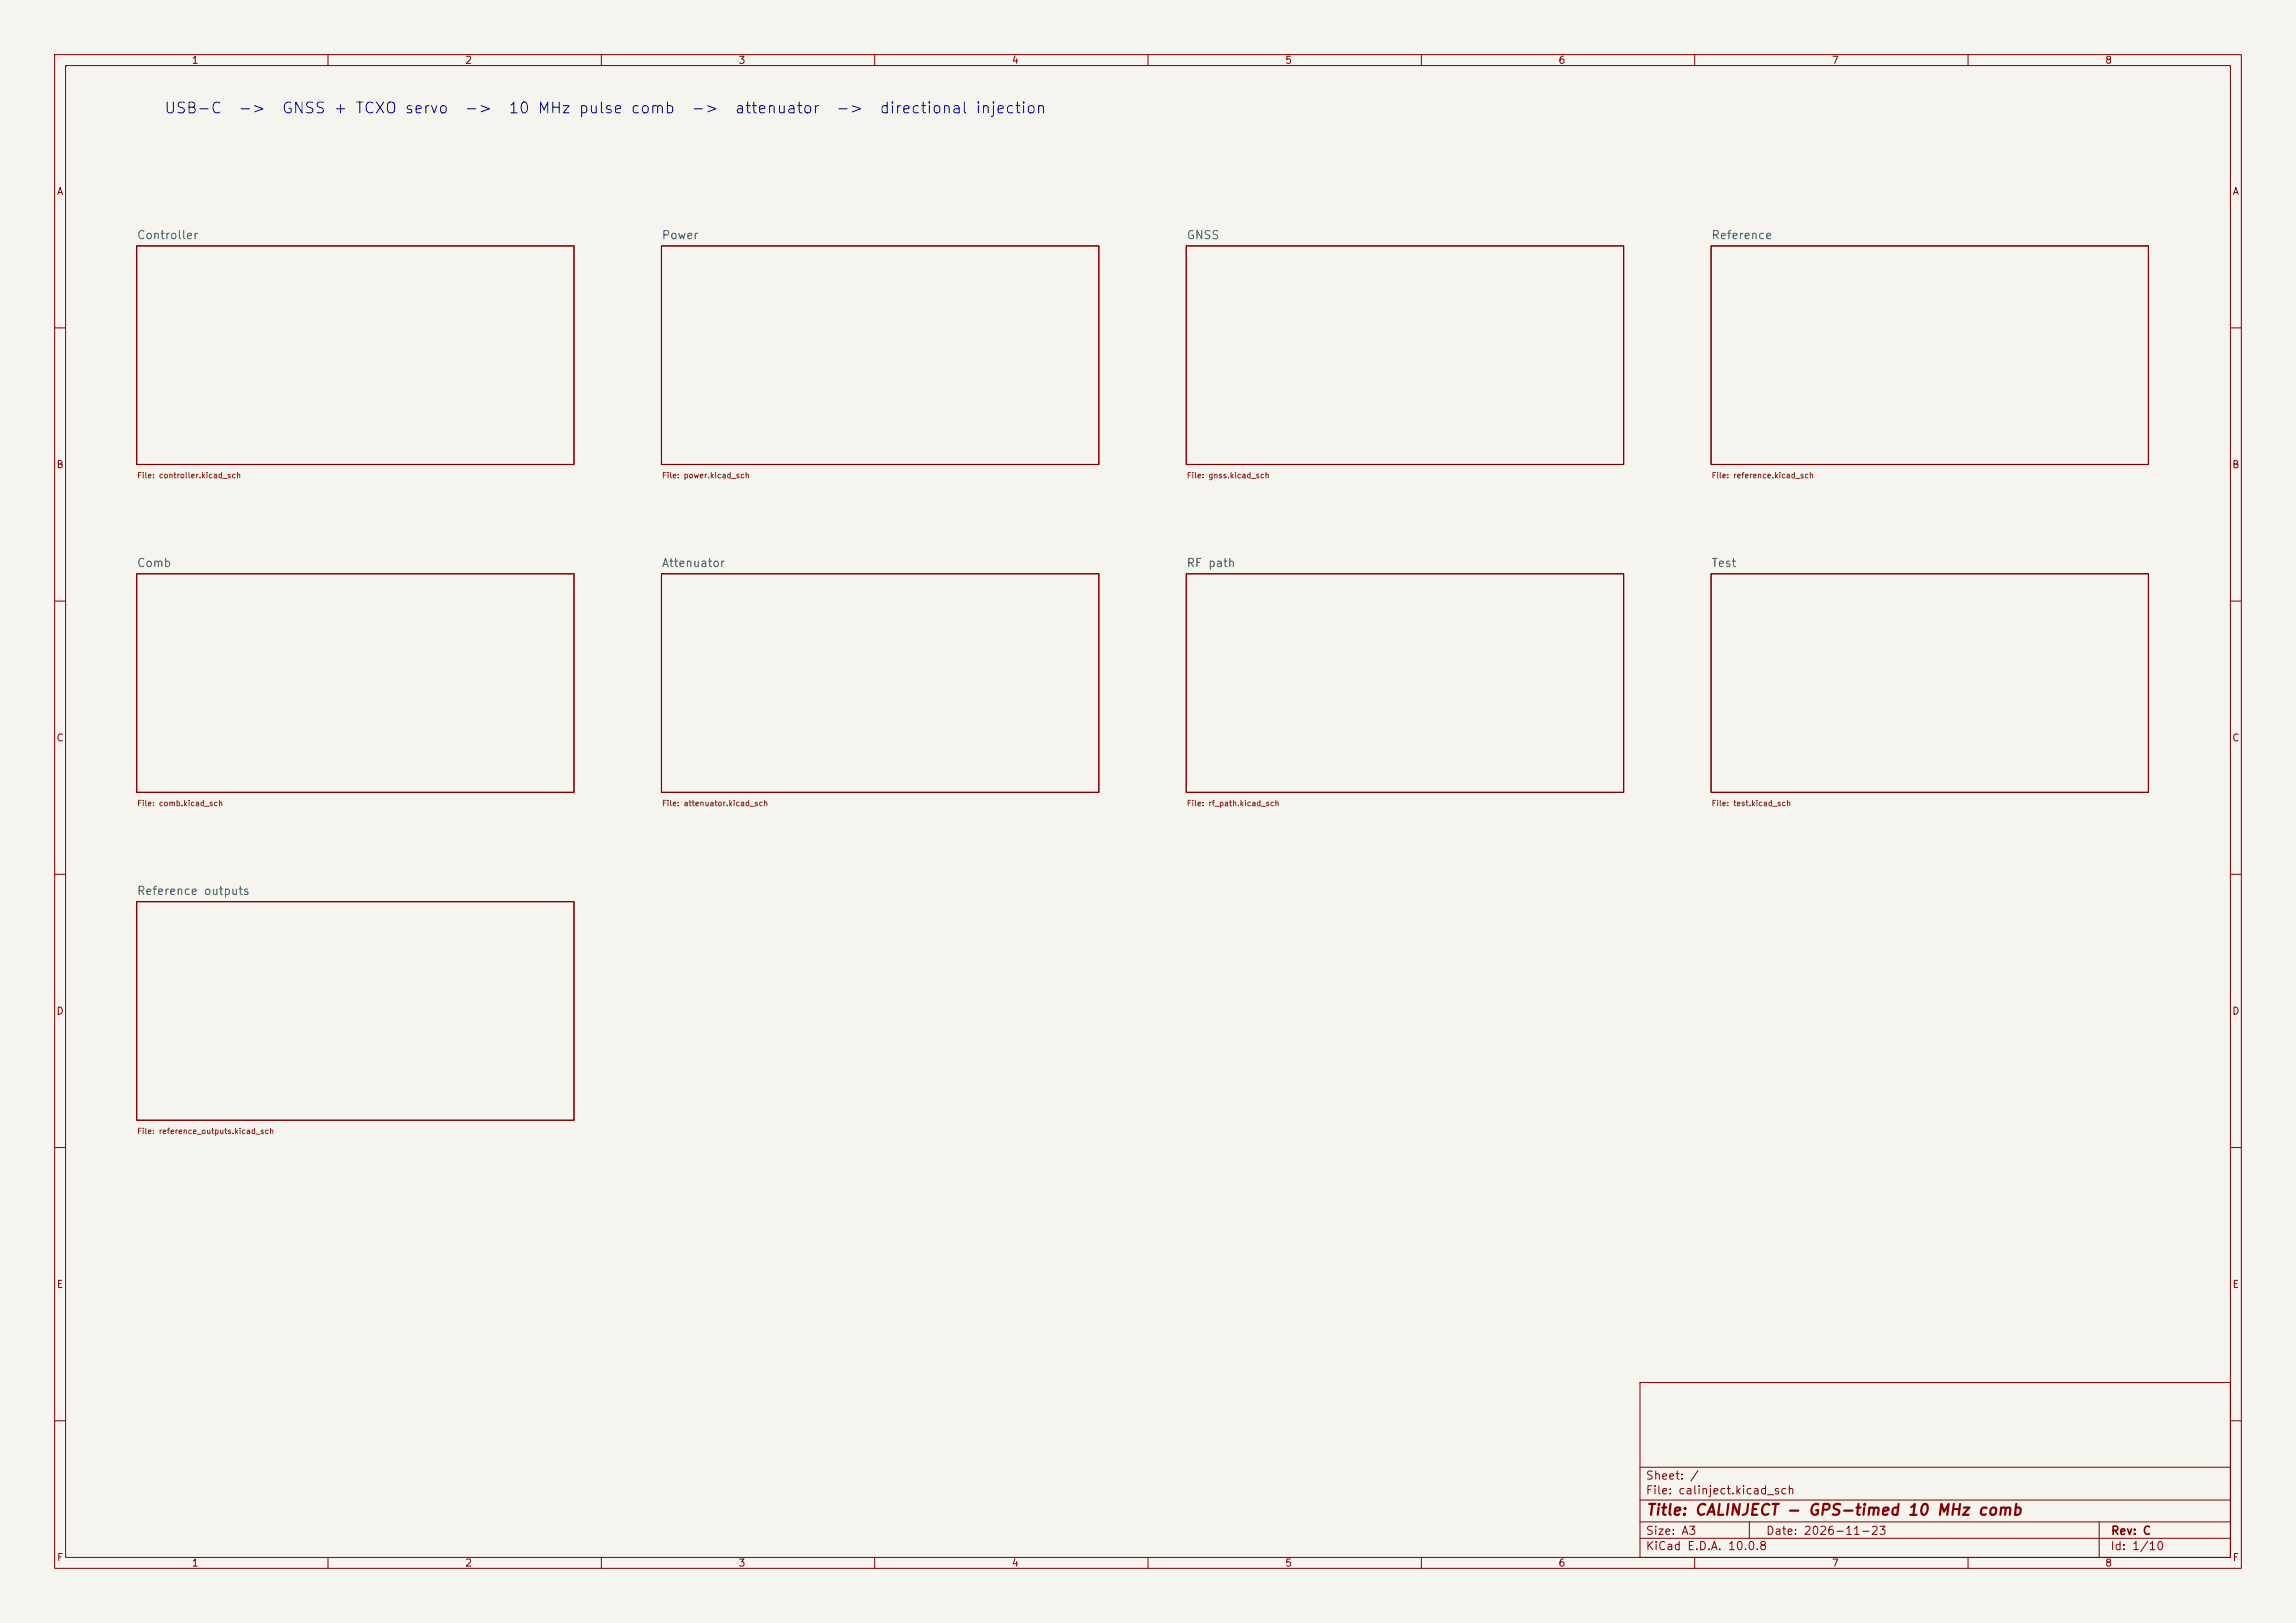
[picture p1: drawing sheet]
<svg xmlns="http://www.w3.org/2000/svg" width="420mm" height="297mm" viewBox="0 0 420 297" stroke-linecap="round" stroke-linejoin="round" font-family="sans-serif">
<defs><g id="words">
<g font-size="2" fill="#0000c2">
<text x="29.9" y="21.3">USB-C</text>
<text x="43.4" y="21.3">-&gt;</text>
<text x="51.4" y="21.3">GNSS + TCXO servo</text>
<text x="84.9" y="21.3">-&gt;</text>
<text x="92.9" y="21.3">10 MHz pulse comb</text>
<text x="126.3" y="21.3">-&gt;</text>
<text x="134.3" y="21.3">attenuator</text>
<text x="152.8" y="21.3">-&gt;</text>
<text x="160.8" y="21.3">directional injection</text>
</g>
<text font-size="2" fill="#840000" x="301" y="277.8">Title: CALINJECT - GPS-timed 10 MHz comb</text>
<g font-size="1.5" fill="#006464">
<text x="25" y="44.1">Controller</text>
<text x="121" y="44.1">Power</text>
<text x="217" y="44.1">GNSS</text>
<text x="313" y="44.1">Reference</text>
<text x="25" y="104.1">Comb</text>
<text x="121" y="104.1">Attenuator</text>
<text x="217" y="104.1">RF path</text>
<text x="313" y="104.1">Test</text>
<text x="25" y="164.1">Reference outputs</text>
</g>
<g font-size="1.5" fill="#840000">
<text x="300.9" y="273.8">File: calinject.kicad_sch</text>
<text x="300.9" y="271.1">Sheet: /</text>
<text x="300.9" y="281.2">Size: A3</text>
<text x="322.9" y="281.2">Date: 2026-11-23</text>
<text x="386" y="281.2">Rev: C</text>
<text x="300.9" y="284">KiCad E.D.A. 10.0.8</text>
<text x="385.9" y="284">Id: 1/10</text>
</g>
<g font-size="1.3" fill="#840000">
<text x="35" y="12">1</text>
<text x="85" y="12">2</text>
<text x="135" y="12">3</text>
<text x="185" y="12">4</text>
<text x="235" y="12">5</text>
<text x="285" y="12">6</text>
<text x="335" y="12">7</text>
<text x="385" y="12">8</text>
<text x="10.3" y="36">A</text>
<text x="408.3" y="36">A</text>
<text x="10.2" y="86">B</text>
<text x="408.2" y="86">B</text>
<text x="10.2" y="136">C</text>
<text x="408.2" y="136">C</text>
<text x="10.2" y="186">D</text>
<text x="408.2" y="186">D</text>
<text x="10.3" y="236">E</text>
<text x="408.3" y="236">E</text>
<text x="10.3" y="286">F</text>
<text x="35" y="287">1</text>
<text x="85" y="287">2</text>
<text x="135" y="287">3</text>
<text x="185" y="287">4</text>
<text x="235" y="287">5</text>
<text x="285" y="287">6</text>
<text x="335" y="287">7</text>
<text x="385" y="287">8</text>
<text x="408.3" y="286">F</text>
</g>
<g font-size="1" fill="#725600">
<text x="25" y="87.8">File: controller.kicad_sch</text>
<text x="121" y="87.8">File: power.kicad_sch</text>
<text x="217" y="87.8">File: gnss.kicad_sch</text>
<text x="313" y="87.8">File: reference.kicad_sch</text>
<text x="25" y="147.8">File: comb.kicad_sch</text>
<text x="121" y="147.8">File: attenuator.kicad_sch</text>
<text x="217" y="147.8">File: rf_path.kicad_sch</text>
<text x="313" y="147.8">File: test.kicad_sch</text>
<text x="25" y="207.8">File: reference_outputs.kicad_sch</text>
</g>
</g></defs>
<path d="M0 0h420v297h-420z" fill="#f5f4ef" stroke="#f5f4ef" stroke-width=".18"/>
<g fill="none" stroke="#840000" stroke-width=".18">
<path d="M10 10h400v277h-400zM12 12h396v273h-396zM60 10v2M110 10v2M160 10v2M210 10v2M260 10v2M310 10v2M360 10v2M10 60h2M408 60h2M10 110h2"/>
<path d="M408 110h2M10 160h2M408 160h2M10 210h2M408 210h2M300 253h108v32h-108zM10 260h2M300 278.5h108M300 274.5h108M300 268.5h108M320 278.5v3M384 278.5v6.5"/>
<path d="M408 260h2M60 285v2M110 285v2M160 285v2M210 285v2M260 285v2M300 281.5h108M310 285v2M360 285v2"/>
</g>
<path d="M25 45h80v40h-80zM121 45h80v40h-80zM217 45h80v40h-80zM313 45h80v40h-80zM25 105h80v40h-80zM121 105h80v40h-80zM217 105h80v40h-80zM313 105h80v40h-80zM25 165h80v40h-80z" fill="none" stroke="#840000" stroke-width=".2"/>
<use href="#words"/>
</svg>
